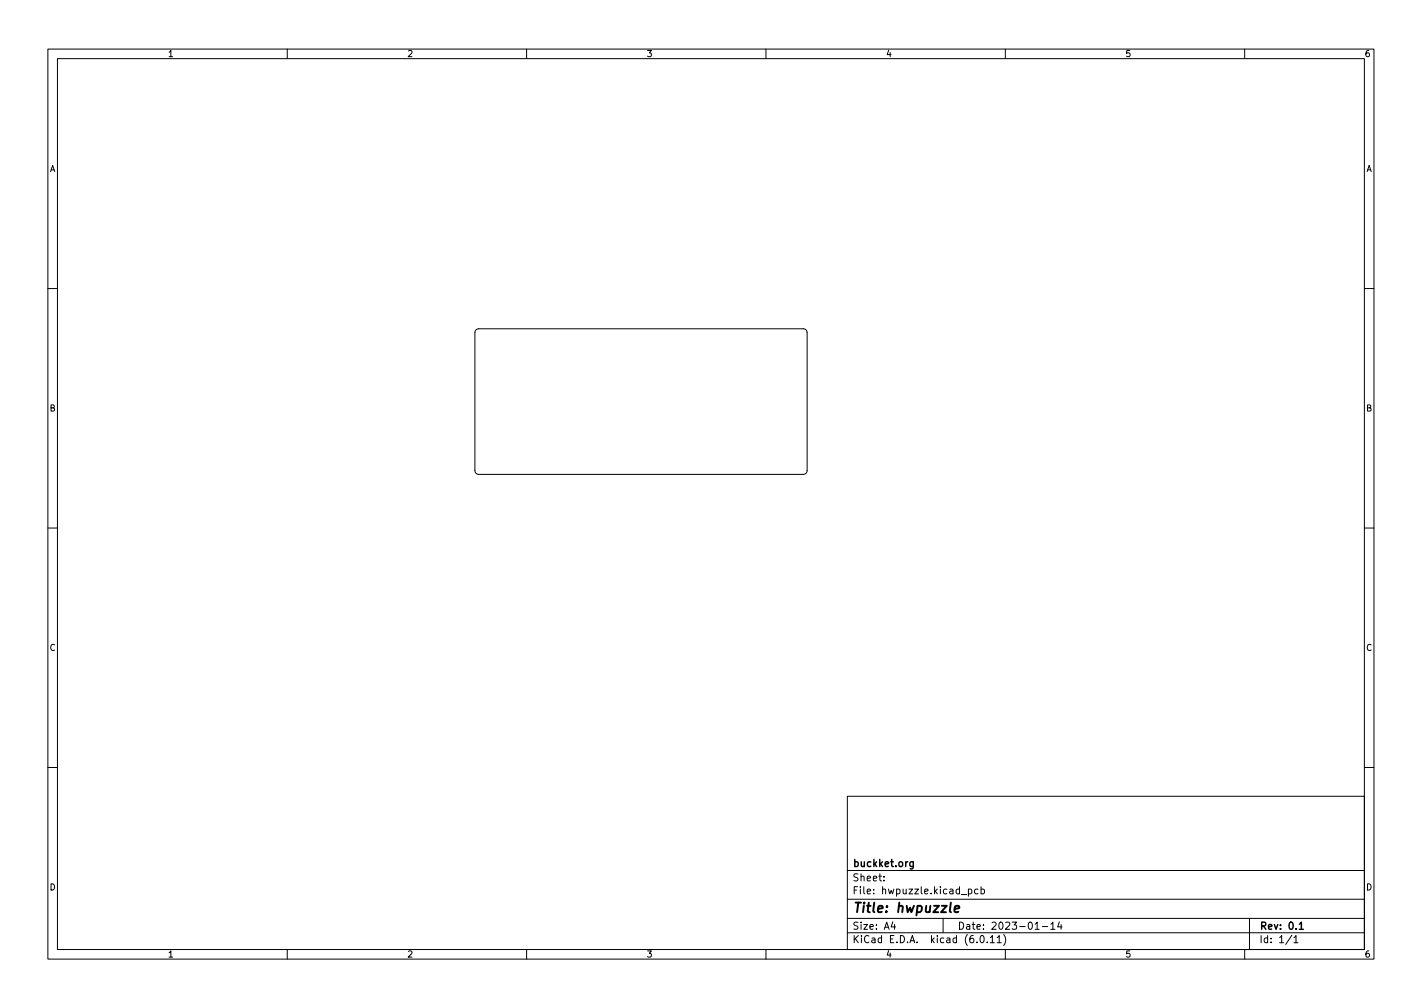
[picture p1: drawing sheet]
<svg xmlns="http://www.w3.org/2000/svg" width="297mm" height="210mm" viewBox="0 0 297 210" stroke-linecap="round" stroke-linejoin="round" font-family="sans-serif">
<defs><g id="words">
<g font-size="2.8">
<text x="178" y="191.2">Title:</text>
<text x="187.3" y="191.2">hwpuzzle</text>
</g>
<g font-size="2.1">
<text x="178" y="184.5">Sheet:</text>
<text x="178" y="181.5">buckket.org</text>
<text x="178" y="187.2">File:</text>
<text x="184.4" y="187.2">hwpuzzle.kicad_pcb</text>
<text x="178" y="197.4">KiCad</text>
<text x="178" y="194.6">Size:</text>
<text x="184.7" y="194.6">A4</text>
<text x="185.7" y="197.4">E.D.A.</text>
<text x="194.6" y="197.4">kicad</text>
<text x="200" y="194.6">Date:</text>
<text x="201.8" y="197.4">(6.0.11)</text>
<text x="207" y="194.6">2023-01-14</text>
<text x="263" y="194.6">Rev:</text>
<text x="263" y="197.4">Id:</text>
<text x="267.1" y="197.4">1/1</text>
<text x="269.1" y="194.6">0.1</text>
</g>
<g font-size="1.8">
<text x="35" y="12.3">1</text>
<text x="85" y="12.3">2</text>
<text x="135" y="12.3">3</text>
<text x="185" y="12.3">4</text>
<text x="235" y="12.3">5</text>
<text x="285" y="12.3">6</text>
<text x="10.4" y="36.3">A</text>
<text x="285.4" y="36.3">A</text>
<text x="10.3" y="86.3">B</text>
<text x="285.3" y="86.3">B</text>
<text x="10.3" y="136.3">C</text>
<text x="285.3" y="136.3">C</text>
<text x="10.3" y="186.3">D</text>
<text x="285.3" y="186.3">D</text>
<text x="35" y="200.3">1</text>
<text x="85" y="200.3">2</text>
<text x="135" y="200.3">3</text>
<text x="185" y="200.3">4</text>
<text x="235" y="200.3">5</text>
<text x="285" y="200.3">6</text>
</g>
</g></defs>
<g fill="none" stroke="#000" stroke-width=".21">
<path d="M10 10.2h277v190.1h-277zM12 12.2h273v186.1h-273zM60 10.2v2M110 10.2v2M160 10.2v2M210 10.2v2M260 10.2v2M10 60.2h2M99.4 68.9l.6-.3h67.8a.8 .8 0 0 1 .8 .8v28.8a.8 .8 0 0 1-.8 .8h-67.8a.8 .8 0 0 1-.8-.8v-28.8zM285 60.2h2M10 110.2h2M285 110.2h2"/>
<path d="M10 160.2h2M177 166.3h108v32h-108zM285 160.2h2M60 198.3v2M110 198.3v2M160 198.3v2M177 194.8h108M177 191.8h108M177 187.8h108M177 181.8h108M182.5 186.5v.1M182.5 185.7v.1"/>
<path d="M184.6 183.8v.1M184.6 183v.1M197 191.8v3M204.3 185.7l-.4-.1-.3 .3 .1 .7h.6M204.9 185.7l.5-.1 .2 .3-.1 .7h-.6M204.9 185.1v1.5M209.6 195.1a1.72 1.72 0 0 1 0 2.3M210 198.3v2M217.7 193.5h1.2M219.5 193l.4-.5v1.5M219.5 194h.9M221.3 192.5l-.4 1h1"/>
<path d="M221.6 193v1M260 198.3v2M261 191.8v6.5M270.3 195.8l.4-.5v1.5M270.3 196.8h.8"/>
</g>
<path d="M190.8 179.9v1.2l-.3 .3h-.4M190.8 180l-.5-.1-.2 .3 .1 .7h.6" fill="none" stroke="#000" stroke-width=".3"/>
<use href="#words"/>
</svg>
